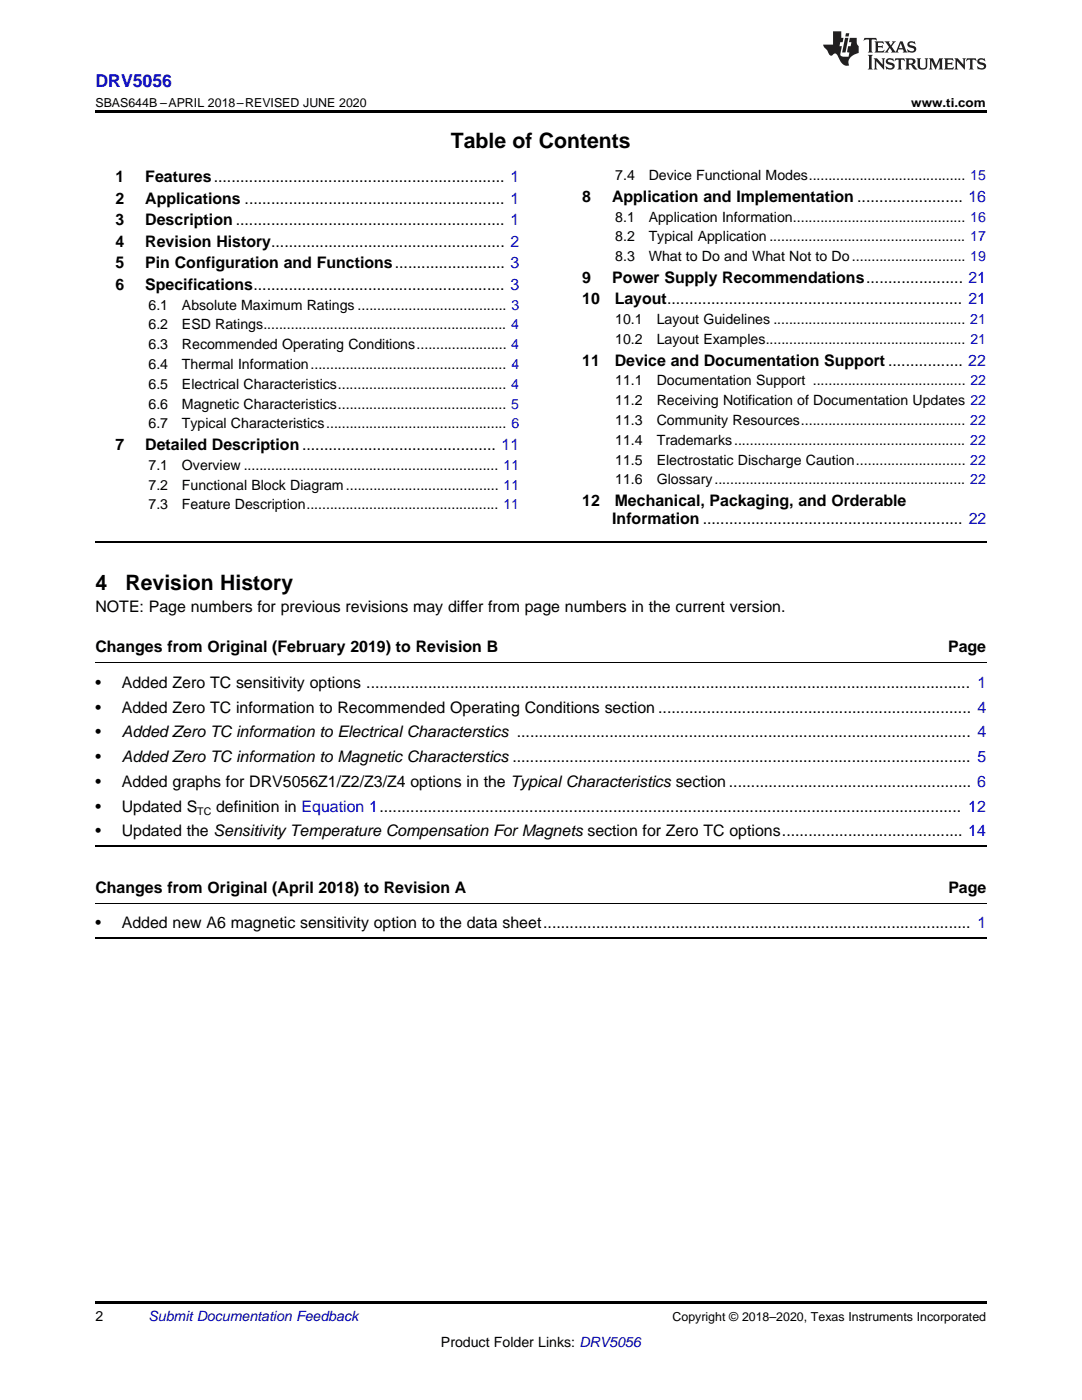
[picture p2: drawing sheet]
<svg xmlns="http://www.w3.org/2000/svg" width="216mm" height="279mm" viewBox="0 0 216 279" stroke-linecap="round" stroke-linejoin="round" font-family="sans-serif">
<defs><g id="words">
<g font-size="4.2">
<text x="90" y="29.6">Table of Contents</text>
<text x="19" y="117.8">4</text>
<text x="25" y="117.8">Revision History</text>
</g>
<text font-size="3.5" fill="#00f" x="19" y="17.3">DRV5056</text>
<g font-size="3.2">
<text x="23" y="36.3">1</text>
<text x="23" y="40.6">2</text>
<text x="29" y="36.3">Features.................................................................. 1</text>
<text x="29" y="40.6">Applications ........................................................... 1</text>
<text x="116.2" y="40.3">8</text>
<text x="122.1" y="40.3">Application and Implementation ........................ 16</text>
<text x="23" y="44.9">3</text>
<text x="29" y="44.9">Description ............................................................. 1</text>
<text x="23" y="49.2">4</text>
<text x="23" y="53.6">5</text>
<text x="29" y="49.2">Revision History..................................................... 2</text>
<text x="29" y="53.6">Pin Configuration and Functions......................... 3</text>
<text x="23" y="57.9">6</text>
<text x="29" y="57.9">Specifications......................................................... 3</text>
<text x="116.2" y="56.4">9</text>
<text x="122.1" y="56.4">Power Supply Recommendations...................... 21</text>
<text x="116.2" y="60.7">10</text>
<text x="122.7" y="60.7">Layout................................................................... 21</text>
<text x="116.2" y="73">11</text>
<text x="122.7" y="73">Device and Documentation Support ................. 22</text>
<text x="23" y="89.8">7</text>
<text x="29" y="89.8">Detailed Description............................................ 11</text>
<text x="116.2" y="101">12</text>
<text x="122.7" y="101">Mechanical, Packaging, and Orderable</text>
<text x="122.2" y="104.5">Information ........................................................... 22</text>
<text x="19" y="122.1">NOTE: Page numbers for previous revisions may differ from page numbers in the current version.</text>
<text x="19" y="130.2">Changes from Original (February 2019) to Revision B</text>
<text x="189.2" y="130.2">Page</text>
<text x="19" y="137.3">•</text>
<text x="24.3" y="137.3">Added Zero TC sensitivity options ......................................................................................................................................... 1</text>
<text x="19" y="142.2">•</text>
<text x="24.3" y="142.2">Added Zero TC information to Recommended Operating Conditions section ....................................................................... 4</text>
<text x="19" y="147.1">•</text>
<text x="24.3" y="147.1">Added Zero TC information to Electrical Characterstics ....................................................................................................... 4</text>
<text x="19" y="152.1">•</text>
<text x="24.3" y="152.1">Added Zero TC information to Magnetic Characterstics ........................................................................................................ 5</text>
<text x="19" y="157">•</text>
<text x="19" y="162">•</text>
<text x="24.3" y="157">Added graphs for DRV5056Z1/Z2/Z3/Z4 options in the Typical Characteristics section ....................................................... 6</text>
<text x="24.3" y="162">Updated S</text>
<text x="43.1" y="162">definition in Equation 1.................................................................................................................................... 12</text>
<text x="19" y="166.9">•</text>
<text x="24.3" y="166.9">Updated the Sensitivity Temperature Compensation For Magnets section for Zero TC options......................................... 14</text>
<text x="19" y="178.2">Changes from Original (April 2018) to Revision A</text>
<text x="189.2" y="178.2">Page</text>
<text x="19" y="185.2">•</text>
<text x="24.3" y="185.2">Added new A6 magnetic sensitivity option to the data sheet................................................................................................. 1</text>
</g>
<g font-size="2.8">
<text x="122.8" y="36">7.4</text>
<text x="129.4" y="36">Device Functional Modes........................................ 15</text>
<text x="122.8" y="44.2">8.1</text>
<text x="129.4" y="44.2">Application Information............................................ 16</text>
<text x="122.8" y="48.2">8.2</text>
<text x="122.8" y="52.1">8.3</text>
<text x="129.4" y="48.2">Typical Application .................................................. 17</text>
<text x="129.4" y="52.1">What to Do and What Not to Do............................. 19</text>
<text x="29.6" y="61.8">6.1</text>
<text x="29.6" y="65.8">6.2</text>
<text x="36.3" y="61.8">Absolute Maximum Ratings ...................................... 3</text>
<text x="36.3" y="65.8">ESD Ratings.............................................................. 4</text>
<text x="122.8" y="64.7">10.1</text>
<text x="131" y="64.7">Layout Guidelines ................................................. 21</text>
<text x="29.6" y="69.7">6.3</text>
<text x="36.3" y="69.7">Recommended Operating Conditions....................... 4</text>
<text x="122.8" y="68.7">10.2</text>
<text x="131" y="68.7">Layout Examples................................................... 21</text>
<text x="29.6" y="73.7">6.4</text>
<text x="29.6" y="77.6">6.5</text>
<text x="36.3" y="73.7">Thermal Information.................................................. 4</text>
<text x="36.3" y="77.6">Electrical Characteristics........................................... 4</text>
<text x="122.8" y="76.9">11.1</text>
<text x="131" y="76.9">Documentation Support ....................................... 22</text>
<text x="29.6" y="81.6">6.6</text>
<text x="36.3" y="81.6">Magnetic Characteristics........................................... 5</text>
<text x="122.8" y="80.9">11.2</text>
<text x="131" y="80.9">Receiving Notification of Documentation Updates 22</text>
<text x="29.6" y="85.5">6.7</text>
<text x="36.3" y="85.5">Typical Characteristics.............................................. 6</text>
<text x="122.8" y="84.8">11.3</text>
<text x="122.8" y="88.8">11.4</text>
<text x="131" y="84.8">Community Resources.......................................... 22</text>
<text x="131" y="88.8">Trademarks........................................................... 22</text>
<text x="29.6" y="93.8">7.1</text>
<text x="36.3" y="93.8">Overview ................................................................. 11</text>
<text x="122.8" y="92.7">11.5</text>
<text x="131" y="92.7">Electrostatic Discharge Caution............................ 22</text>
<text x="29.6" y="97.7">7.2</text>
<text x="29.6" y="101.7">7.3</text>
<text x="36.3" y="97.7">Functional Block Diagram....................................... 11</text>
<text x="36.3" y="101.7">Feature Description................................................. 11</text>
<text x="122.8" y="96.7">11.6</text>
<text x="131" y="96.7">Glossary................................................................ 22</text>
<text x="19" y="263.6">2</text>
<text x="88" y="268.9">Product Folder Links: DRV5056</text>
</g>
<text font-size="2.8" fill="#0000c8" x="29.6" y="263.6">Submit Documentation Feedback</text>
<g font-size="2.5">
<text x="19" y="21.4">SBAS644B –APRIL 2018–REVISED JUNE 2020</text>
<text x="181.8" y="21.4">www.ti.com</text>
<text x="134.2" y="263.6">Copyright © 2018–2020, Texas Instruments Incorporated</text>
</g>
<text font-size="2.1" x="39.4" y="162.6">TC</text>
</g></defs>
<path d="M19 22h177.8v.5h-177.8zM19 259.7h177.8v.5h-177.8z" fill="#000"/>
<path d="M19 108.2h177.8M19 168.8h177.8M19 187.2h177.8" fill="none" stroke="#000" stroke-width=".35"/>
<path d="M19 132.3h177.8M19 180.3h177.8" fill="none" stroke="#000" stroke-width=".2"/>
<g fill="#231f20">
<path d="M172.5 7.6l-.1 .5 .4-.2h.6v.1v2.1l-.2 .4h.9l-.2-.4v-2.1l.1-.1h.5l.5 .2-.2-.5zM174.5 8.3l.2 .3v1.5l-.2 .4h1.8l.2-.6a1.04 1.04 0 0 1-1.3 .2v-.7h.6l.3 .2v-.6l-.3 .2h-.6v-.6l.8-.1 .4 .3-.2-.5zM176.5 8.3l.9 1.1-.9 1.1h.8l-.2-.2 .4-.7 .5 .7-.2 .2h1.5l-.2-.2 .2-.4h.9l.1 .4-.2 .2h1l-.3-.3-.7-1.9h-.5l-.9 2-.8-1 .9-1h-.8l.1 .3-.4 .5-.3-.6 .1-.2zM179.7 8.6l.4 1h-.7zM181.3 8.4a.63 .63 0 0 0-.2 .7 .63 .63 0 0 0 .6 .4l.6 .2 .1 .2a.75 .75 0 0 1-.7 .4 .75 .75 0 0 1-.6-.5l.1 .7 .1-.1a1.11 1.11 0 0 0 1.5-.6 1.13 1.13 0 0 0-1.2-.8l-.1-.4a1.04 1.04 0 0 1 1.2 .2l-.2-.5-.2 .1-.4-.2zM173.2 10.9l.2 .4v2.2l-.2 .4h1l-.3-.4v-2.2l.3-.4zM174.3 11.6l.3 .4v1.5l-.3 .4h.8l-.2-.4v-1.3l1.5 1.7v-1.9l.2-.4h-.7l.2 .4v.9l-1.1-1.3zM177 11.8a.62 .62 0 0 0-.2 .7 .62 .62 0 0 0 .6 .4l.6 .1 .1 .3a.76 .76 0 0 1-.7 .3 .76 .76 0 0 1-.7-.4l.2 .7 .1-.1a1.11 1.11 0 0 0 1.5-.6 1.13 1.13 0 0 0-1.2-.8l-.1-.4a1.04 1.04 0 0 1 1.2 .2l-.2-.6-.2 .1-.5-.1zM178.7 11.6l-.2 .6a.61 .61 0 0 1 .8-.3v1.6l-.2 .4h.9l-.2-.4v-1.6a.63 .63 0 0 1 .7 .3l-.1-.6zM180.6 11.6l.3 .4v1.5l-.3 .4h1l-.2-.2-.1-.8 .6 .2a.76 .76 0 0 0 1.2 .7l-1-1a.58 .58 0 0 0 .6-.5 .58 .58 0 0 0-.5-.6zM181.4 11.9h.1a.45 .45 0 0 1 .5 .1 .45 .45 0 0 1 .1 .5l-.8 .2zM182.9 11.6l.2 .2a2.17 2.17 0 0 0 .3 1.9 .99 .99 0 0 0 1.6-.6v-1.1l.2-.4h-.7l.2 .2a1.92 1.92 0 0 1-.2 1.8 .6 .6 0 0 1-.9-.5v-1.1l.2-.4zM185.4 11.6l.2 .4v1.5l-.2 .4h.7l-.2-.4v-1.4l.8 1.8 .8-1.8v1.4l-.2 .4h.9l-.2-.4v-1.5l.2-.4h-.8l-.6 1.5-.6-1.5zM188.4 11.6l.2 .4v1.5l-.2 .4h1.8l.1-.6a1.04 1.04 0 0 1-1.2 .1v-.6h.5l.4 .2v-.6l-.4 .2h-.5v-.7h.8l.3 .3-.1-.6zM190.5 11.6l.2 .4v1.5l-.2 .4h.7l-.2-.4v-1.3l1.5 1.7v-1.9l.2-.4h-.7l.2 .4v.9l-1.1-1.3zM192.9 11.6l-.1 .6a.61 .61 0 0 1 .7-.3l.1 1.6-.3 .4h1l-.3-.4 .1-1.6a.63 .63 0 0 1 .7 .3l-.1-.6zM195.2 11.8a.62 .62 0 0 0-.2 .7 .62 .62 0 0 0 .6 .4l.6 .1 .1 .3a.76 .76 0 0 1-.7 .3 .76 .76 0 0 1-.6-.4l.1 .7 .1-.1a1.11 1.11 0 0 0 1.6-.6 1.13 1.13 0 0 0-1.3-.8l-.1-.4a1.04 1.04 0 0 1 1.2 .2l-.1-.6-.2 .1-.5-.1z"/>
<path d="M166.2 6.3v2.6h-1.9v.4l.8 .9a.91 .91 0 0 0 1 .8 .56 .56 0 0 1 .5-.3 .56 .56 0 0 1 .5 .3l.4 .8a1.53 1.53 0 0 0 1.9 1.2 1.54 1.54 0 0 1 1-2.1l.9-.3v-1.4a1.52 1.52 0 0 1-.4-1.6h-1.3l-.2 .8h.5l-.2 .8h-.5l-.1 1v.2l.4 .1-.2 .8a1.93 1.93 0 0 1-1.6-.3l.3-1.8h-.5l.2-.8h.4l.2-.8h-.4v-1.3zM168.6 7.6l-.6 2.9h.7l.6-2.9zM168.8 6.6l-.1 .7h.6l.2-.7z"/>
</g>
<use href="#words"/>
</svg>
